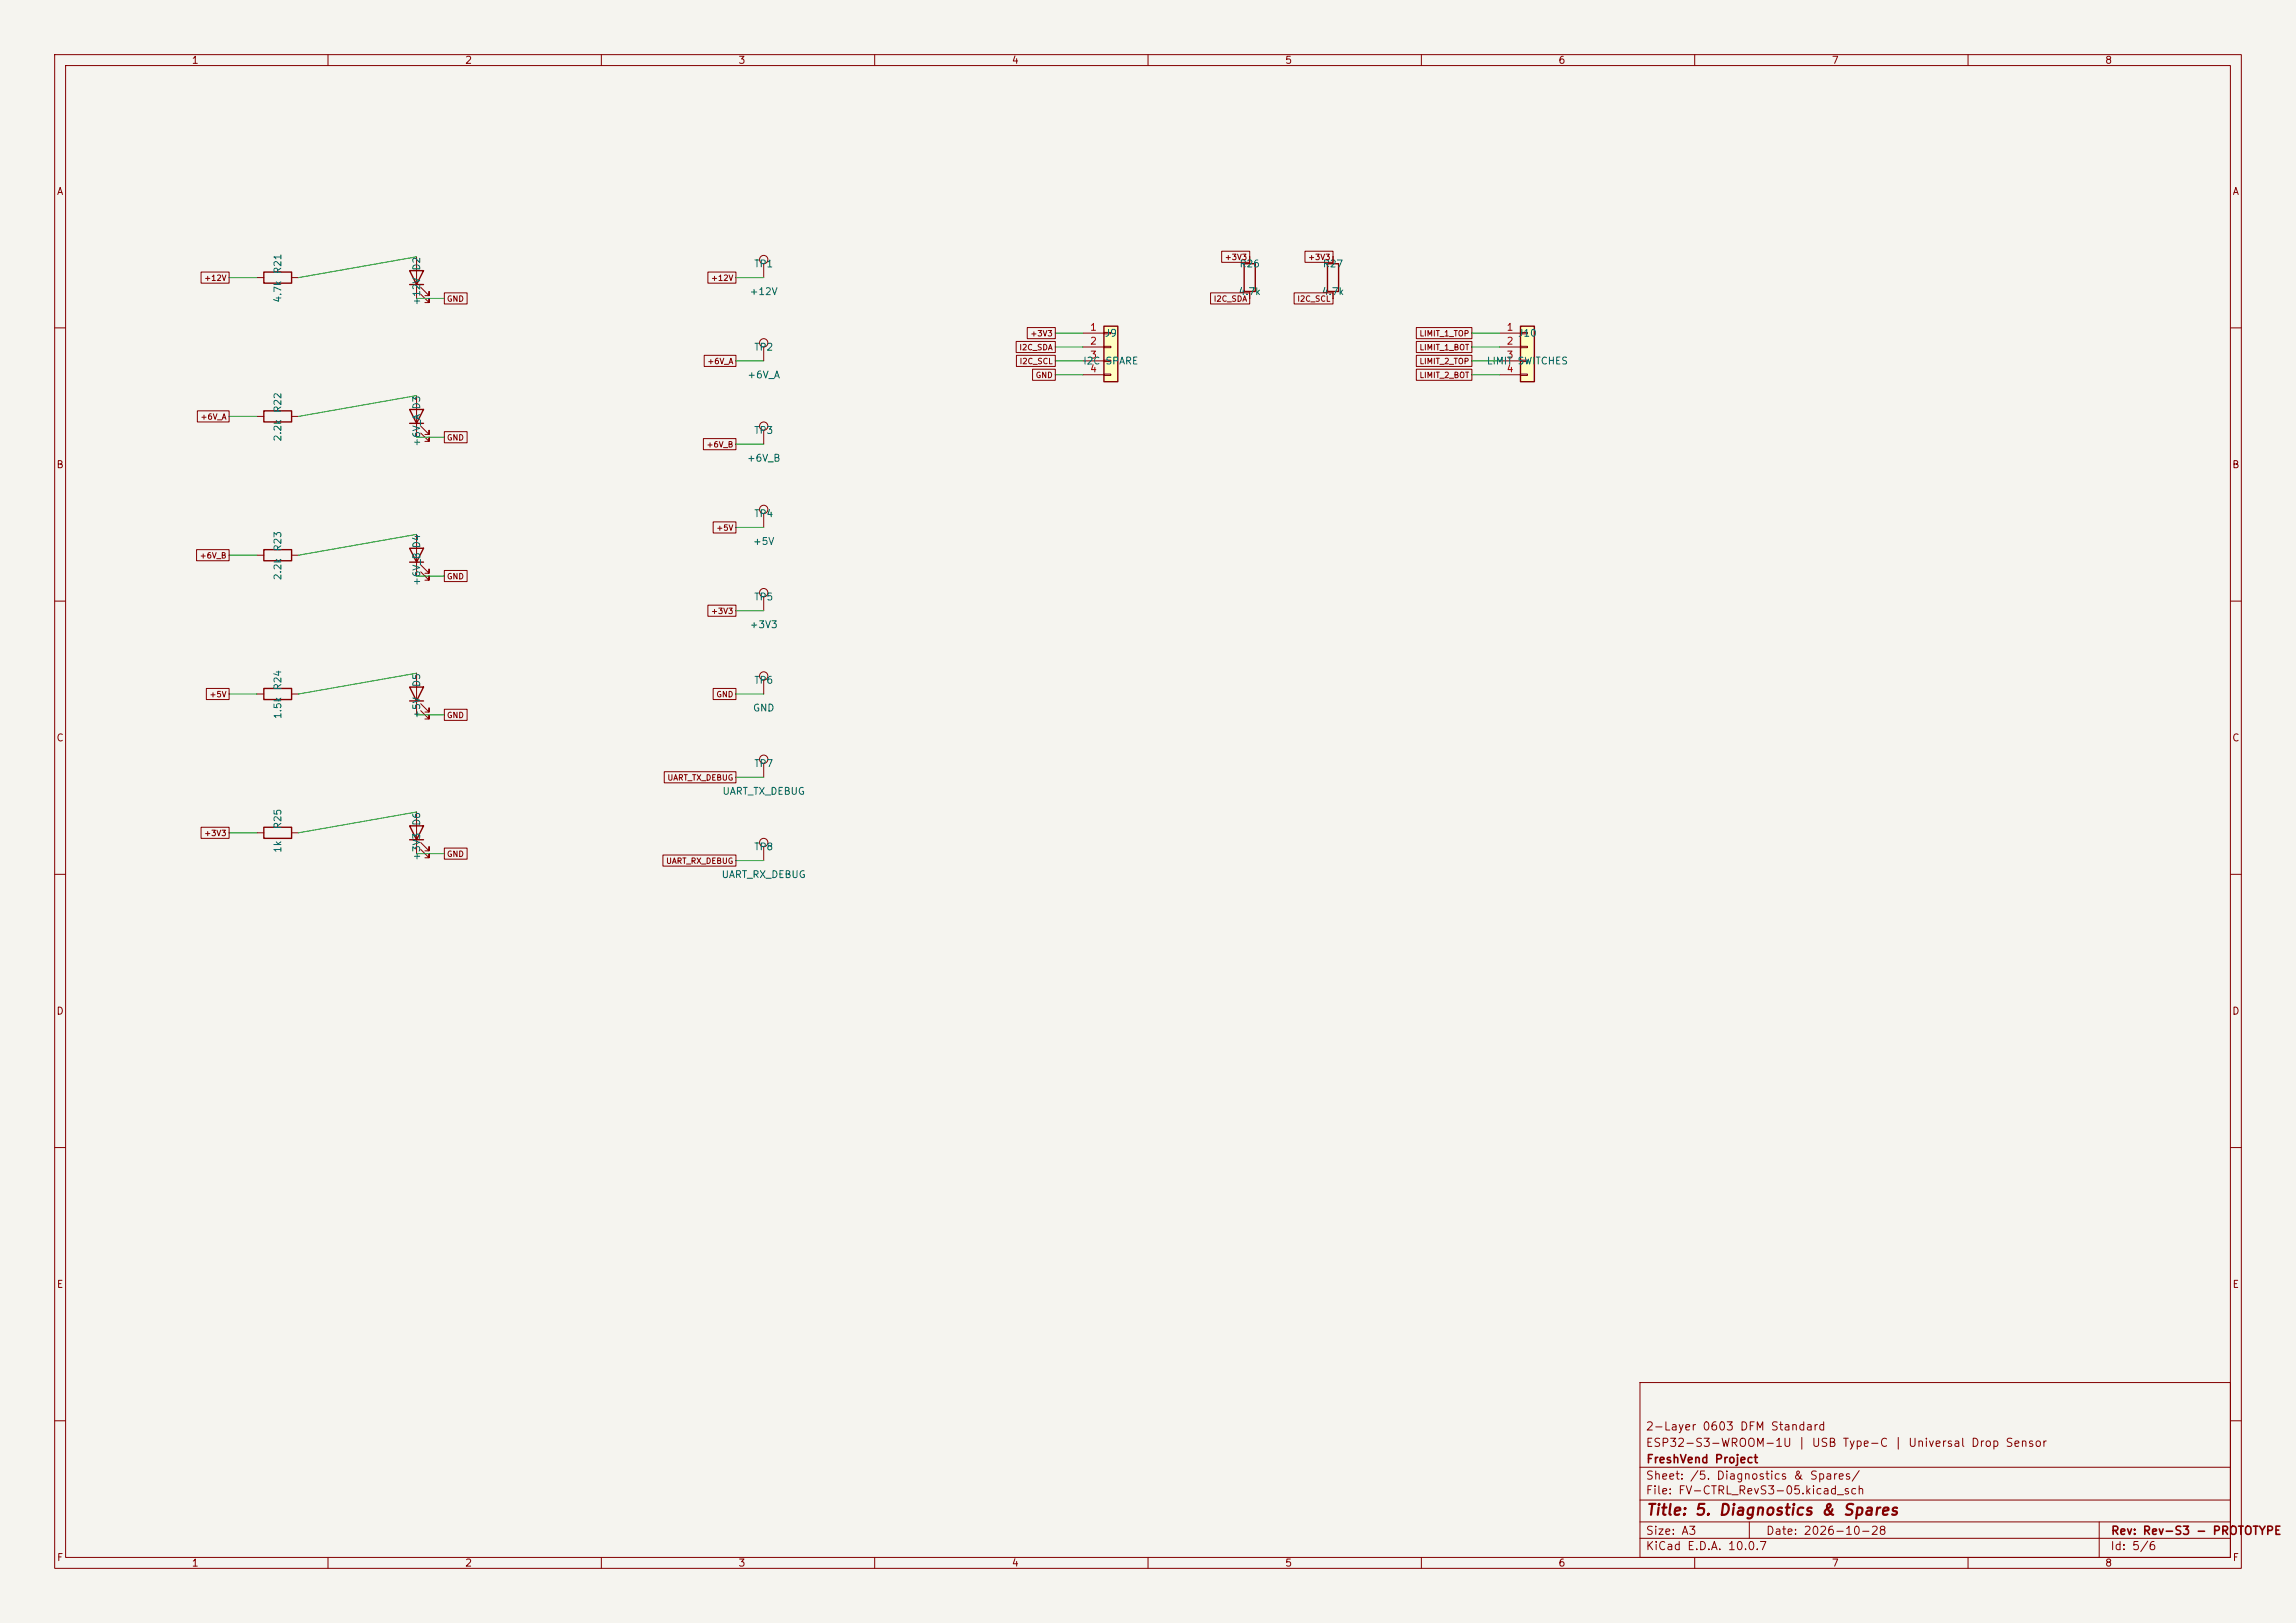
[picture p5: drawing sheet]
<svg xmlns="http://www.w3.org/2000/svg" width="420mm" height="297mm" viewBox="0 0 420 297" stroke-linecap="round" stroke-linejoin="round" font-family="sans-serif">
<defs><g id="words">
<text font-size="2" fill="#840000" x="301" y="277.8">Title: 5. Diagnostics &amp; Spares</text>
<g font-size="1.5" fill="#840000">
<text x="300.9" y="262.1">2-Layer 0603 DFM Standard</text>
<text x="300.9" y="265.1">ESP32-S3-WROOM-1U | USB Type-C | Universal Drop Sensor</text>
<text x="301" y="268.1">FreshVend Project</text>
<text x="300.9" y="273.8">File: FV-CTRL_RevS3-05.kicad_sch</text>
<text x="300.9" y="271.1">Sheet: /5. Diagnostics &amp; Spares/</text>
<text x="300.9" y="281.2">Size: A3</text>
<text x="322.9" y="281.2">Date: 2026-10-28</text>
<text x="386" y="281.2">Rev: Rev-S3 - PROTOTYPE</text>
<text x="300.9" y="284">KiCad E.D.A. 10.0.7</text>
<text x="385.9" y="284">Id: 5/6</text>
</g>
<g font-size="1.3" fill="#840000">
<text x="35" y="12">1</text>
<text x="85" y="12">2</text>
<text x="135" y="12">3</text>
<text x="185" y="12">4</text>
<text x="235" y="12">5</text>
<text x="285" y="12">6</text>
<text x="335" y="12">7</text>
<text x="385" y="12">8</text>
<text x="10.3" y="36">A</text>
<text x="408.3" y="36">A</text>
<text x="10.2" y="86">B</text>
<text x="408.2" y="86">B</text>
<text x="10.2" y="136">C</text>
<text x="408.2" y="136">C</text>
<text x="10.2" y="186">D</text>
<text x="408.2" y="186">D</text>
<text x="10.3" y="236">E</text>
<text x="408.3" y="236">E</text>
<text x="10.3" y="286">F</text>
<text x="35" y="287">1</text>
<text x="85" y="287">2</text>
<text x="135" y="287">3</text>
<text x="185" y="287">4</text>
<text x="235" y="287">5</text>
<text x="285" y="287">6</text>
<text x="335" y="287">7</text>
<text x="385" y="287">8</text>
<text x="408.3" y="286">F</text>
</g>
<g font-size="1.3" fill="#006464">
<text x="51.8" y="50.2" transform="rotate(-90 51.8 50.2)">R21</text>
<text x="77.2" y="49.6" transform="rotate(-90 77.2 49.6)">D2</text>
<text x="137.8" y="49.2">TP1</text>
<text x="226.6" y="49.2">R26</text>
<text x="241.9" y="49.2">R27</text>
<text x="51.8" y="55.5" transform="rotate(-90 51.8 55.5)">4.7k</text>
<text x="77.2" y="56" transform="rotate(-90 77.2 56)">+12V</text>
<text x="137" y="54.3">+12V</text>
<text x="226.4" y="54.3">4.7k</text>
<text x="241.7" y="54.3">4.7k</text>
<text x="137.8" y="64.5">TP2</text>
<text x="202" y="61.9">J9</text>
<text x="277.6" y="61.9">J10</text>
<text x="136.6" y="69.5">+6V_A</text>
<text x="198.1" y="67">I2C</text>
<text x="202.1" y="67">SPARE</text>
<text x="271.9" y="67">LIMIT SWITCHES</text>
<text x="51.8" y="75.6" transform="rotate(-90 51.8 75.6)">R22</text>
<text x="51.8" y="80.9" transform="rotate(-90 51.8 80.9)">2.2k</text>
<text x="77.2" y="81.8" transform="rotate(-90 77.2 81.8)">+6V_A D3</text>
<text x="137.8" y="79.7">TP3</text>
<text x="136.5" y="84.8">+6V_B</text>
<text x="137.8" y="94.9">TP4</text>
<text x="51.8" y="101" transform="rotate(-90 51.8 101)">R23</text>
<text x="137.6" y="100">+5V</text>
<text x="51.8" y="106.3" transform="rotate(-90 51.8 106.3)">2.2k</text>
<text x="77.2" y="107.3" transform="rotate(-90 77.2 107.3)">+6V_B D4</text>
<text x="137.8" y="110.2">TP5</text>
<text x="137" y="115.3">+3V3</text>
<text x="77.2" y="125.8" transform="rotate(-90 77.2 125.8)">D5</text>
<text x="137.8" y="125.4">TP6</text>
<text x="51.8" y="131.7" transform="rotate(-90 51.8 131.7)">1.5k</text>
<text x="51.8" y="126.4" transform="rotate(-90 51.8 126.4)">R24</text>
<text x="77.2" y="131.6" transform="rotate(-90 77.2 131.6)">+5V</text>
<text x="137.6" y="130.5">GND</text>
<text x="137.8" y="140.7">TP7</text>
<text x="132" y="145.7">UART_TX_DEBUG</text>
<text x="51.8" y="151.8" transform="rotate(-90 51.8 151.8)">R25</text>
<text x="77.2" y="151.2" transform="rotate(-90 77.2 151.2)">D6</text>
<text x="137.8" y="155.9">TP8</text>
<text x="51.8" y="156.2" transform="rotate(-90 51.8 156.2)">1k</text>
<text x="77.2" y="157.6" transform="rotate(-90 77.2 157.6)">+3V3</text>
<text x="131.9" y="161">UART_RX_DEBUG</text>
</g>
<g font-size="1.3" fill="#a90000">
<text x="199.3" y="60.8">1</text>
<text x="199.3" y="63.4">2</text>
<text x="199.3" y="65.9">3</text>
<text x="275.5" y="60.8">1</text>
<text x="275.5" y="63.4">2</text>
<text x="275.5" y="65.9">3</text>
<text x="199.3" y="68.4">4</text>
<text x="275.5" y="68.4">4</text>
</g>
<g font-size="1" fill="#840000">
<text x="224" y="47.8">+3V3</text>
<text x="239.2" y="47.8">+3V3</text>
<text x="37.3" y="51.6">+12V</text>
<text x="130" y="51.6">+12V</text>
<text x="81.7" y="55.5">GND</text>
<text x="221.9" y="55.5">I2C_SDA</text>
<text x="237.2" y="55.5">I2C_SCL</text>
<text x="186.4" y="64.3">I2C_SDA</text>
<text x="188.4" y="61.8">+3V3</text>
<text x="259.6" y="61.8">LIMIT_1_TOP</text>
<text x="259.6" y="64.3">LIMIT_1_BOT</text>
<text x="129.3" y="66.9">+6V_A</text>
<text x="186.4" y="66.9">I2C_SCL</text>
<text x="189.4" y="69.4">GND</text>
<text x="259.6" y="66.9">LIMIT_2_TOP</text>
<text x="259.6" y="69.4">LIMIT_2_BOT</text>
<text x="36.6" y="77">+6V_A</text>
<text x="81.7" y="80.9">GND</text>
<text x="129.2" y="82.1">+6V_B</text>
<text x="130.9" y="97.4">+5V</text>
<text x="36.4" y="102.4">+6V_B</text>
<text x="81.7" y="106.3">GND</text>
<text x="130" y="112.6">+3V3</text>
<text x="38.2" y="127.8">+5V</text>
<text x="81.7" y="131.7">GND</text>
<text x="130.9" y="127.8">GND</text>
<text x="122" y="143.1">UART_TX_DEBUG</text>
<text x="37.3" y="153.2">+3V3</text>
<text x="81.7" y="157.1">GND</text>
<text x="121.7" y="158.3">UART_RX_DEBUG</text>
</g>
</g></defs>
<path d="M0 0h420v297h-420z" fill="#f5f4ef" stroke="#f5f4ef" stroke-width=".18"/>
<g fill="none" stroke="#840000" stroke-width=".18">
<path d="M10 10h400v277h-400zM12 12h396v273h-396zM60 10v2M110 10v2M160 10v2M210 10v2M260 10v2M310 10v2M360 10v2M47 50.8h1.3M53.3 50.8h1.3M76.2 47v7.6"/>
<path d="M77 53.8l1.5 1.6v-.8v.8h-.8M77 52.6l1.5 1.5v-.8v.8h-.8M139.7 48.3v2.5M10 60h2M47 76.2h1.3M53.3 76.2h1.3M76.2 72.4v7.6M77 79.2l1.5 1.6v-.8v.8h-.8M77 78l1.5 1.5v-.8v.8h-.8M139.7 63.5v2.5M408 60h2M76.2 97.8v7.6"/>
<path d="M139.7 94v2.5M10 110h2M47 101.6h1.3M53.3 101.6h1.3M77 104.6l1.5 1.6v-.8v.8h-.8M77 103.4l1.5 1.5v-.8v.8h-.8M139.7 109.2v2.6M408 110h2M47 127h1.3M53.3 127h1.3M139.7 124.5v2.5M139.7 139.7v2.5"/>
<path d="M10 160h2M47 152.4h1.3M53.3 152.4h1.3M76.2 148.6v7.6M77 155.4l1.5 1.6v-.8v.8h-.8M77 154.2l1.5 1.5v-.8v.8h-.8M139.7 154.9v2.6M408 160h2M10 210h2M408 210h2M300 253h108v32h-108zM10 260h2"/>
<path d="M300 278.5h108M300 274.5h108M300 268.5h108M320 278.5v3M384 278.5v6.5M408 260h2M60 285v2M110 285v2M160 285v2M210 285v2M260 285v2M300 281.5h108"/>
<path d="M310 285v2M360 285v2"/>
<circle cx="139.7" cy="47.5" r=".76"/>
<circle cx="139.7" cy="62.7" r=".76"/>
<circle cx="139.7" cy="93.2" r=".76"/>
<circle cx="139.7" cy="108.5" r=".76"/>
<circle cx="139.7" cy="123.7" r=".76"/>
<circle cx="139.7" cy="138.9" r=".76"/>
<circle cx="139.7" cy="154.2" r=".76"/>
</g>
<g fill="none" stroke="#840000" stroke-width=".25">
<path d="M48.3 49.8h5v2h-5zM74.9 49.5h2.6l-1.3 2.6zM74.9 52.1h2.6M48.3 75.2h5v2h-5zM74.9 74.9h2.6l-1.3 2.6zM74.9 77.5h2.6M48.3 100.6h5v2h-5zM74.9 100.3h2.6l-1.3 2.6zM74.9 102.9h2.6M48.3 126h5v2h-5zM48.3 151.4h5v2h-5zM74.9 151.1h2.6l-1.3 2.6z"/>
<path d="M74.9 153.7h2.6"/>
</g>
<path d="M278.1 59.7h2.6v10.2h-2.6z" fill="#ffffc2"/>
<path d="M278.1 59.7h2.6v10.2h-2.6z" fill="none" stroke="#840000" stroke-width=".25"/>
<path d="M274.3 61h3.8M274.3 63.5h3.8M274.3 66h3.8M274.3 68.6h3.8M278.1 60.8h1.3v.3h-1.3zM278.1 63.4h1.3v.2h-1.3zM278.1 65.9h1.3v.3h-1.3zM278.1 68.5h1.3v.2h-1.3z" fill="none" stroke="#840000" stroke-width=".18"/>
<path d="M201.9 59.7h2.6v10.2h-2.6z" fill="#ffffc2"/>
<path d="M201.9 59.7h2.6v10.2h-2.6zM227.6 48.3h2v5h-2zM242.8 48.3h2.1v5h-2.1zM74.9 125.7h2.6l-1.3 2.6zM74.9 128.3h2.6" fill="none" stroke="#840000" stroke-width=".25"/>
<g fill="none" stroke="#840000" stroke-width=".18">
<path d="M36.8 49.8h5.1v2h-5.1zM81.3 53.6h4.1v2h-4.1zM129.5 49.8h5.1v2h-5.1zM187.9 59.9h5.1v2.1h-5.1zM221.4 53.6h7.2v2h-7.2zM223.5 46h5.1v2h-5.1zM228.6 47v1.3M228.6 53.3v1.3M236.7 53.6h7.1v2h-7.1zM238.7 46h5.1v2h-5.1zM243.8 47v1.3M243.8 53.3v1.3"/>
<path d="M259.1 59.9h10.1v2.1h-10.1zM36.1 75.2h5.8v2h-5.8zM81.3 79h4.1v2h-4.1zM128.8 65h5.8v2.1h-5.8zM139.7 78.7v2.6M185.9 62.5h7.1v2h-7.1zM185.9 65h7.1v2.1h-7.1zM188.9 67.6h4.1v2h-4.1zM198.1 61h3.8M198.1 63.5h3.8M198.1 66h3.8M198.1 68.6h3.8"/>
<path d="M201.9 60.8h1.3v.3h-1.3zM201.9 63.4h1.3v.2h-1.3zM201.9 65.9h1.3v.3h-1.3zM201.9 68.5h1.3v.2h-1.3zM259.1 62.5h10.1v2h-10.1zM259.1 65h10.1v2.1h-10.1zM259.1 67.6h10.1v2h-10.1zM128.7 80.3h5.9v2h-5.9zM130.5 95.5h4.1v2h-4.1zM36 100.6h5.9v2h-5.9zM81.3 104.4h4.1v2h-4.1zM129.5 110.7h5.1v2.1h-5.1z"/>
<path d="M37.7 126h4.2v2h-4.2zM76.2 123.2v7.6M77 130l1.5 1.6v-.8v.8h-.8M77 128.8l1.5 1.5v-.8v.8h-.8M81.3 129.8h4.1v2h-4.1zM130.5 126h4.1v2h-4.1zM36.8 151.4h5.1v2h-5.1zM81.3 155.2h4.1v2h-4.1zM121.3 156.5h13.3v2h-13.3zM121.5 141.2h13.1v2.1h-13.1z"/>
<circle cx="139.7" cy="78" r=".76"/>
</g>
<g fill="none" stroke="#009600" stroke-width=".18">
<path d="M41.9 50.8h5.1M76.2 47l-21.6 3.8M76.2 54.6h5.1M134.6 50.8h5.1M41.9 76.2h5.1M76.2 72.4l-21.6 3.8M134.6 66h5.1M193 66h5.1M193 61h5.1M193 63.5h5.1M193 68.6h5.1M269.2 66h5.1"/>
<path d="M269.2 61h5.1M269.2 63.5h5.1M269.2 68.6h5.1M76.2 97.8l-21.6 3.8M76.2 80h5.1M134.6 96.5h5.1M134.6 81.3h5.1M41.9 101.6h5.1M76.2 105.4h5.1M134.6 111.8h5.1M41.9 127h5.1M76.2 130.8h5.1"/>
<path d="M76.2 123.2l-21.6 3.8M134.6 127h5.1M41.9 152.4h5.1M76.2 156.2h5.1M76.2 148.6l-21.6 3.8M134.6 157.5h5.1M134.6 142.2h5.1"/>
</g>
<use href="#words"/>
</svg>
